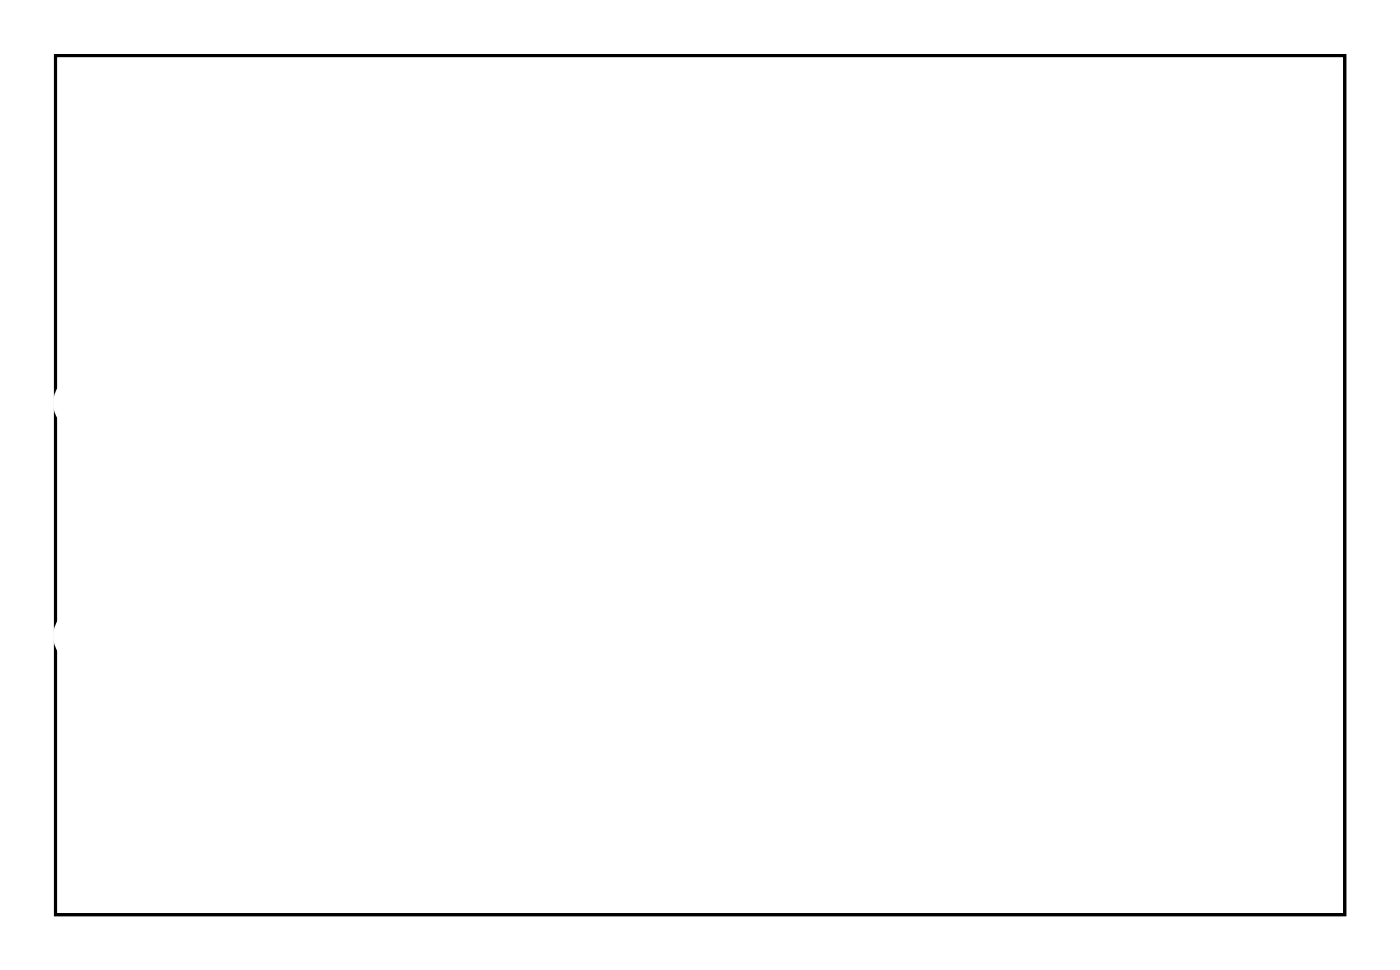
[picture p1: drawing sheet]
<svg xmlns="http://www.w3.org/2000/svg" width="92mm" height="63mm" viewBox="0 0 92 63" stroke-linecap="round" stroke-linejoin="round" font-family="sans-serif">
<path d="M3.6 3.6h84.5v56.3h-84.5z" fill="none" stroke="#000" stroke-width=".2"/>
<path d="M3.6 3.6h84.5v56.3h-84.5zM3.6 3.6v56.3h84.5v-56.3z" fill="#000"/>
<circle cx="25.7" cy="26.4" r="1.5" fill="#fff"/>
<circle cx="25.7" cy="26.4" r="1.5" fill="none" stroke="#fff" stroke-width=".76" stroke-linecap="butt"/>
<path d="M22.4 35.2h1.6v.6h-1.6z" fill="#fff"/>
<path d="M22.4 35.2h1.6v.6h-1.6z" fill="none" stroke="#fff" stroke-width=".25"/>
<path d="M22.4 34.2h1.6v.6h-1.6z" fill="#fff"/>
<path d="M22.4 34.2h1.6v.6h-1.6z" fill="none" stroke="#fff" stroke-width=".25"/>
<path d="M22.4 33.2h1.6v.6h-1.6z" fill="#fff"/>
<path d="M22.4 33.2h1.6v.6h-1.6z" fill="none" stroke="#fff" stroke-width=".25"/>
<path d="M22.4 32.2h1.6v.6h-1.6z" fill="#fff"/>
<path d="M22.4 32.2h1.6v.6h-1.6z" fill="none" stroke="#fff" stroke-width=".25"/>
<path d="M7.1 32.2h1.6v.6h-1.6z" fill="#fff"/>
<path d="M7.1 32.2h1.6v.6h-1.6z" fill="none" stroke="#fff" stroke-width=".25"/>
<path d="M7.1 33.2h1.6v.6h-1.6z" fill="#fff"/>
<path d="M7.1 33.2h1.6v.6h-1.6z" fill="none" stroke="#fff" stroke-width=".25"/>
<path d="M7.1 34.2h1.6v.6h-1.6z" fill="#fff"/>
<path d="M7.1 34.2h1.6v.6h-1.6z" fill="none" stroke="#fff" stroke-width=".25"/>
<path d="M7.1 35.2h1.6v.6h-1.6z" fill="#fff"/>
<path d="M7.1 35.2h1.6v.6h-1.6z" fill="none" stroke="#fff" stroke-width=".25"/>
<circle cx="25.7" cy="41.6" r="1.5" fill="#fff"/>
<circle cx="25.7" cy="41.6" r="1.5" fill="none" stroke="#fff" stroke-width=".76" stroke-linecap="butt"/>
<circle cx="11.7" cy="26.4" r=".73" fill="#fff"/>
<circle cx="11.7" cy="26.4" r=".73" fill="none" stroke="#fff" stroke-width=".72" stroke-linecap="butt"/>
<circle cx="14.3" cy="26.4" r=".73" fill="#fff"/>
<circle cx="14.3" cy="26.4" r=".73" fill="none" stroke="#fff" stroke-width=".72" stroke-linecap="butt"/>
<circle cx="16.8" cy="26.4" r=".73" fill="#fff"/>
<circle cx="16.8" cy="26.4" r=".73" fill="none" stroke="#fff" stroke-width=".72" stroke-linecap="butt"/>
<circle cx="19.3" cy="26.4" r=".73" fill="#fff"/>
<circle cx="19.3" cy="26.4" r=".73" fill="none" stroke="#fff" stroke-width=".72" stroke-linecap="butt"/>
<circle cx="9.2" cy="41.6" r=".69" fill="#fff"/>
<circle cx="9.2" cy="41.6" r=".69" fill="none" stroke="#fff" stroke-width=".64" stroke-linecap="butt"/>
<circle cx="11.7" cy="41.6" r=".69" fill="#fff"/>
<circle cx="11.7" cy="41.6" r=".69" fill="none" stroke="#fff" stroke-width=".64" stroke-linecap="butt"/>
<circle cx="14.3" cy="41.6" r=".69" fill="#fff"/>
<circle cx="14.3" cy="41.6" r=".69" fill="none" stroke="#fff" stroke-width=".64" stroke-linecap="butt"/>
<circle cx="16.8" cy="41.6" r=".69" fill="#fff"/>
<circle cx="16.8" cy="41.6" r=".69" fill="none" stroke="#fff" stroke-width=".64" stroke-linecap="butt"/>
<circle cx="19.3" cy="41.6" r=".69" fill="#fff"/>
<circle cx="19.3" cy="41.6" r=".69" fill="none" stroke="#fff" stroke-width=".64" stroke-linecap="butt"/>
<circle cx="21.9" cy="41.6" r=".69" fill="#fff"/>
<circle cx="21.9" cy="41.6" r=".69" fill="none" stroke="#fff" stroke-width=".64" stroke-linecap="butt"/>
<circle cx="5.4" cy="26.4" r="1.5" fill="#fff"/>
<circle cx="5.4" cy="26.4" r="1.5" fill="none" stroke="#fff" stroke-width=".76" stroke-linecap="butt"/>
<circle cx="5.4" cy="41.6" r="1.5" fill="#fff"/>
<circle cx="5.4" cy="41.6" r="1.5" fill="none" stroke="#fff" stroke-width=".76" stroke-linecap="butt"/>
<path d="M51.6 32.2h1.5v.6h-1.5z" fill="#fff"/>
<path d="M51.6 32.2h1.5v.6h-1.5z" fill="none" stroke="#fff" stroke-width=".25"/>
<path d="M51.6 31.2h1.5v.6h-1.5z" fill="#fff"/>
<path d="M51.6 31.2h1.5v.6h-1.5z" fill="none" stroke="#fff" stroke-width=".25"/>
<path d="M51.6 30.2h1.5v.6h-1.5z" fill="#fff"/>
<path d="M51.6 30.2h1.5v.6h-1.5z" fill="none" stroke="#fff" stroke-width=".25"/>
<path d="M51.6 29.2h1.5v.6h-1.5z" fill="#fff"/>
<path d="M51.6 29.2h1.5v.6h-1.5z" fill="none" stroke="#fff" stroke-width=".25"/>
<path d="M36.3 29.2h1.5v.6h-1.5z" fill="#fff"/>
<path d="M36.3 29.2h1.5v.6h-1.5z" fill="none" stroke="#fff" stroke-width=".25"/>
<circle cx="34.6" cy="24.6" r="1.5" fill="#fff"/>
<circle cx="34.6" cy="24.6" r="1.5" fill="none" stroke="#fff" stroke-width=".76" stroke-linecap="butt"/>
<path d="M36.3 30.2h1.5v.6h-1.5z" fill="#fff"/>
<path d="M36.3 30.2h1.5v.6h-1.5z" fill="none" stroke="#fff" stroke-width=".25"/>
<path d="M36.3 31.2h1.5v.6h-1.5z" fill="#fff"/>
<path d="M36.3 31.2h1.5v.6h-1.5z" fill="none" stroke="#fff" stroke-width=".25"/>
<path d="M36.3 32.2h1.5v.6h-1.5z" fill="#fff"/>
<path d="M36.3 32.2h1.5v.6h-1.5z" fill="none" stroke="#fff" stroke-width=".25"/>
<circle cx="37.1" cy="37.3" r=".69" fill="#fff"/>
<circle cx="37.1" cy="37.3" r=".69" fill="none" stroke="#fff" stroke-width=".64" stroke-linecap="butt"/>
<circle cx="39.6" cy="37.3" r=".69" fill="#fff"/>
<circle cx="39.6" cy="37.3" r=".69" fill="none" stroke="#fff" stroke-width=".64" stroke-linecap="butt"/>
<circle cx="54.9" cy="24.6" r="1.5" fill="#fff"/>
<circle cx="54.9" cy="24.6" r="1.5" fill="none" stroke="#fff" stroke-width=".76" stroke-linecap="butt"/>
<circle cx="42.2" cy="37.3" r=".69" fill="#fff"/>
<circle cx="42.2" cy="37.3" r=".69" fill="none" stroke="#fff" stroke-width=".64" stroke-linecap="butt"/>
<circle cx="44.7" cy="37.3" r=".69" fill="#fff"/>
<circle cx="44.7" cy="37.3" r=".69" fill="none" stroke="#fff" stroke-width=".64" stroke-linecap="butt"/>
<circle cx="47.3" cy="37.3" r=".69" fill="#fff"/>
<circle cx="47.3" cy="37.3" r=".69" fill="none" stroke="#fff" stroke-width=".64" stroke-linecap="butt"/>
<circle cx="49.8" cy="37.3" r=".69" fill="#fff"/>
<circle cx="49.8" cy="37.3" r=".69" fill="none" stroke="#fff" stroke-width=".64" stroke-linecap="butt"/>
<circle cx="52.3" cy="37.3" r=".69" fill="#fff"/>
<circle cx="52.3" cy="37.3" r=".69" fill="none" stroke="#fff" stroke-width=".64" stroke-linecap="butt"/>
<circle cx="34.6" cy="49.3" r=".64" fill="#fff"/>
<circle cx="34.6" cy="49.3" r=".64" fill="none" stroke="#fff" stroke-width=".51"/>
<path d="M34 48a.76 .76 0 0 1 .9-.2 .76 .76 0 0 1 .4 .7v1.5a.76 .76 0 0 1-.7 .8 .76 .76 0 0 1-.8-.8v-1.5zM34.1 49.3a.51 .51 0 0 0 1 0 .51 .51 0 0 0-1 0z" fill="#fff"/>
<g fill="none" stroke="#fff" stroke-width=".25">
<path d="M34 48a.76 .76 0 0 1 .9-.2 .76 .76 0 0 1 .4 .7v1.5a.76 .76 0 0 1-.7 .8 .76 .76 0 0 1-.8-.8v-1.5z"/>
<circle cx="34.6" cy="49.3" r=".51"/>
</g>
<circle cx="37.1" cy="49.3" r=".64" fill="#fff"/>
<circle cx="37.1" cy="49.3" r=".64" fill="none" stroke="#fff" stroke-width=".51"/>
<path d="M36.6 48a.76 .76 0 0 1 .8-.2 .76 .76 0 0 1 .5 .7v1.5a.76 .76 0 0 1-.8 .8 .76 .76 0 0 1-.7-.8v-1.5zM36.6 49.3a.51 .51 0 0 0 1 0 .51 .51 0 0 0-1 0z" fill="#fff"/>
<g fill="none" stroke="#fff" stroke-width=".25">
<path d="M36.6 48a.76 .76 0 0 1 .8-.2 .76 .76 0 0 1 .5 .7v1.5a.76 .76 0 0 1-.8 .8 .76 .76 0 0 1-.7-.8v-1.5z"/>
<circle cx="37.1" cy="49.3" r=".51"/>
</g>
<circle cx="39.7" cy="49.3" r=".64" fill="#fff"/>
<circle cx="39.7" cy="49.3" r=".64" fill="none" stroke="#fff" stroke-width=".51"/>
<path d="M39.1 48a.76 .76 0 0 1 .9-.2 .76 .76 0 0 1 .4 .7v1.5a.76 .76 0 0 1-.7 .8 .76 .76 0 0 1-.8-.8v-1.5zM39.2 49.3a.51 .51 0 0 0 1 0 .51 .51 0 0 0-1 0z" fill="#fff"/>
<g fill="none" stroke="#fff" stroke-width=".25">
<path d="M39.1 48a.76 .76 0 0 1 .9-.2 .76 .76 0 0 1 .4 .7v1.5a.76 .76 0 0 1-.7 .8 .76 .76 0 0 1-.8-.8v-1.5z"/>
<circle cx="39.7" cy="49.3" r=".51"/>
</g>
<path d="M5.9 48.5h1.5v1.5h-1.5z" fill="#fff"/>
<path d="M5.9 48.5h1.5v1.5h-1.5z" fill="none" stroke="#fff" stroke-width=".76" stroke-linecap="butt"/>
<circle cx="6.6" cy="49.3" r=".79" fill="#fff"/>
<circle cx="6.6" cy="49.3" r=".79" fill="none" stroke="#fff" stroke-width=".76" stroke-linecap="butt"/>
<circle cx="6.6" cy="51.8" r=".79" fill="#fff"/>
<circle cx="6.6" cy="51.8" r=".79" fill="none" stroke="#fff" stroke-width=".76" stroke-linecap="butt"/>
<circle cx="6.6" cy="54.3" r=".79" fill="#fff"/>
<circle cx="6.6" cy="54.3" r=".79" fill="none" stroke="#fff" stroke-width=".76" stroke-linecap="butt"/>
<path d="M61.8 23.1h1.5v1.5h-1.5z" fill="#fff"/>
<path d="M61.8 23.1h1.5v1.5h-1.5z" fill="none" stroke="#fff" stroke-width=".76" stroke-linecap="butt"/>
<circle cx="62.5" cy="23.9" r=".74" fill="#fff"/>
<circle cx="62.5" cy="23.9" r=".74" fill="none" stroke="#fff" stroke-width=".76" stroke-linecap="butt"/>
<circle cx="62.5" cy="26.4" r=".74" fill="#fff"/>
<circle cx="62.5" cy="26.4" r=".74" fill="none" stroke="#fff" stroke-width=".76" stroke-linecap="butt"/>
<circle cx="62.5" cy="28.9" r=".74" fill="#fff"/>
<circle cx="62.5" cy="28.9" r=".74" fill="none" stroke="#fff" stroke-width=".76" stroke-linecap="butt"/>
<path d="M61.8 35.8h1.5v1.5h-1.5z" fill="#fff"/>
<path d="M61.8 35.8h1.5v1.5h-1.5z" fill="none" stroke="#fff" stroke-width=".76" stroke-linecap="butt"/>
<circle cx="62.5" cy="36.6" r=".74" fill="#fff"/>
<circle cx="62.5" cy="36.6" r=".74" fill="none" stroke="#fff" stroke-width=".76" stroke-linecap="butt"/>
<circle cx="62.5" cy="39.1" r=".74" fill="#fff"/>
<circle cx="62.5" cy="39.1" r=".74" fill="none" stroke="#fff" stroke-width=".76" stroke-linecap="butt"/>
<circle cx="62.5" cy="41.6" r=".74" fill="#fff"/>
<circle cx="62.5" cy="41.6" r=".74" fill="none" stroke="#fff" stroke-width=".76" stroke-linecap="butt"/>
<circle cx="47.3" cy="21.1" r="1.14" fill="#fff"/>
<circle cx="47.3" cy="21.1" r="1.14" fill="none" stroke="#fff" stroke-width=".51"/>
<path d="M46 19.8h2.5v2.5h-2.5zM46.3 21.1a1.02 1.02 0 0 0 2 0 1.02 1.02 0 0 0-2 0z" fill="#fff"/>
<g fill="none" stroke="#fff" stroke-width=".25">
<path d="M46 19.8h2.5v2.5h-2.5z"/>
<circle cx="47.3" cy="21.1" r="1.02"/>
</g>
<circle cx="47.3" cy="34" r="1.14" fill="#fff"/>
<circle cx="47.3" cy="34" r="1.14" fill="none" stroke="#fff" stroke-width=".51"/>
<path d="M46 32.7h2.5v2.6h-2.5zM46.3 34a1.02 1.02 0 0 0 2 0 1.02 1.02 0 0 0-2 0z" fill="#fff"/>
<g fill="none" stroke="#fff" stroke-width=".25">
<path d="M46 32.7h2.5v2.6h-2.5z"/>
<circle cx="47.3" cy="34" r="1.02"/>
</g>
<circle cx="21.4" cy="38.6" r="1.14" fill="#fff"/>
<circle cx="21.4" cy="38.6" r="1.14" fill="none" stroke="#fff" stroke-width=".25"/>
<circle cx="7.9" cy="16.2" r="1.14" fill="#fff"/>
<circle cx="7.9" cy="16.2" r="1.14" fill="none" stroke="#fff" stroke-width=".25"/>
<circle cx="34.8" cy="16.2" r="1.14" fill="#fff"/>
<circle cx="34.8" cy="16.2" r="1.14" fill="none" stroke="#fff" stroke-width=".25"/>
<circle cx="68.8" cy="23.9" r=".81" fill="#fff"/>
<circle cx="68.8" cy="23.9" r=".81" fill="none" stroke="#fff" stroke-width=".67" stroke-linecap="butt"/>
<path d="M67.8 22.8h2v2.1h-2zM68.2 23.9a.6 .6 0 0 0 1.2 0 .6 .6 0 0 0-1.2 0z" fill="#fff"/>
<g fill="none" stroke="#fff" stroke-width=".25">
<path d="M67.8 22.8h2v2.1h-2z"/>
<circle cx="68.8" cy="23.9" r=".6"/>
</g>
<circle cx="72.7" cy="23.9" r=".81" fill="#fff"/>
<circle cx="72.7" cy="23.9" r=".81" fill="none" stroke="#fff" stroke-width=".67" stroke-linecap="butt"/>
</svg>
